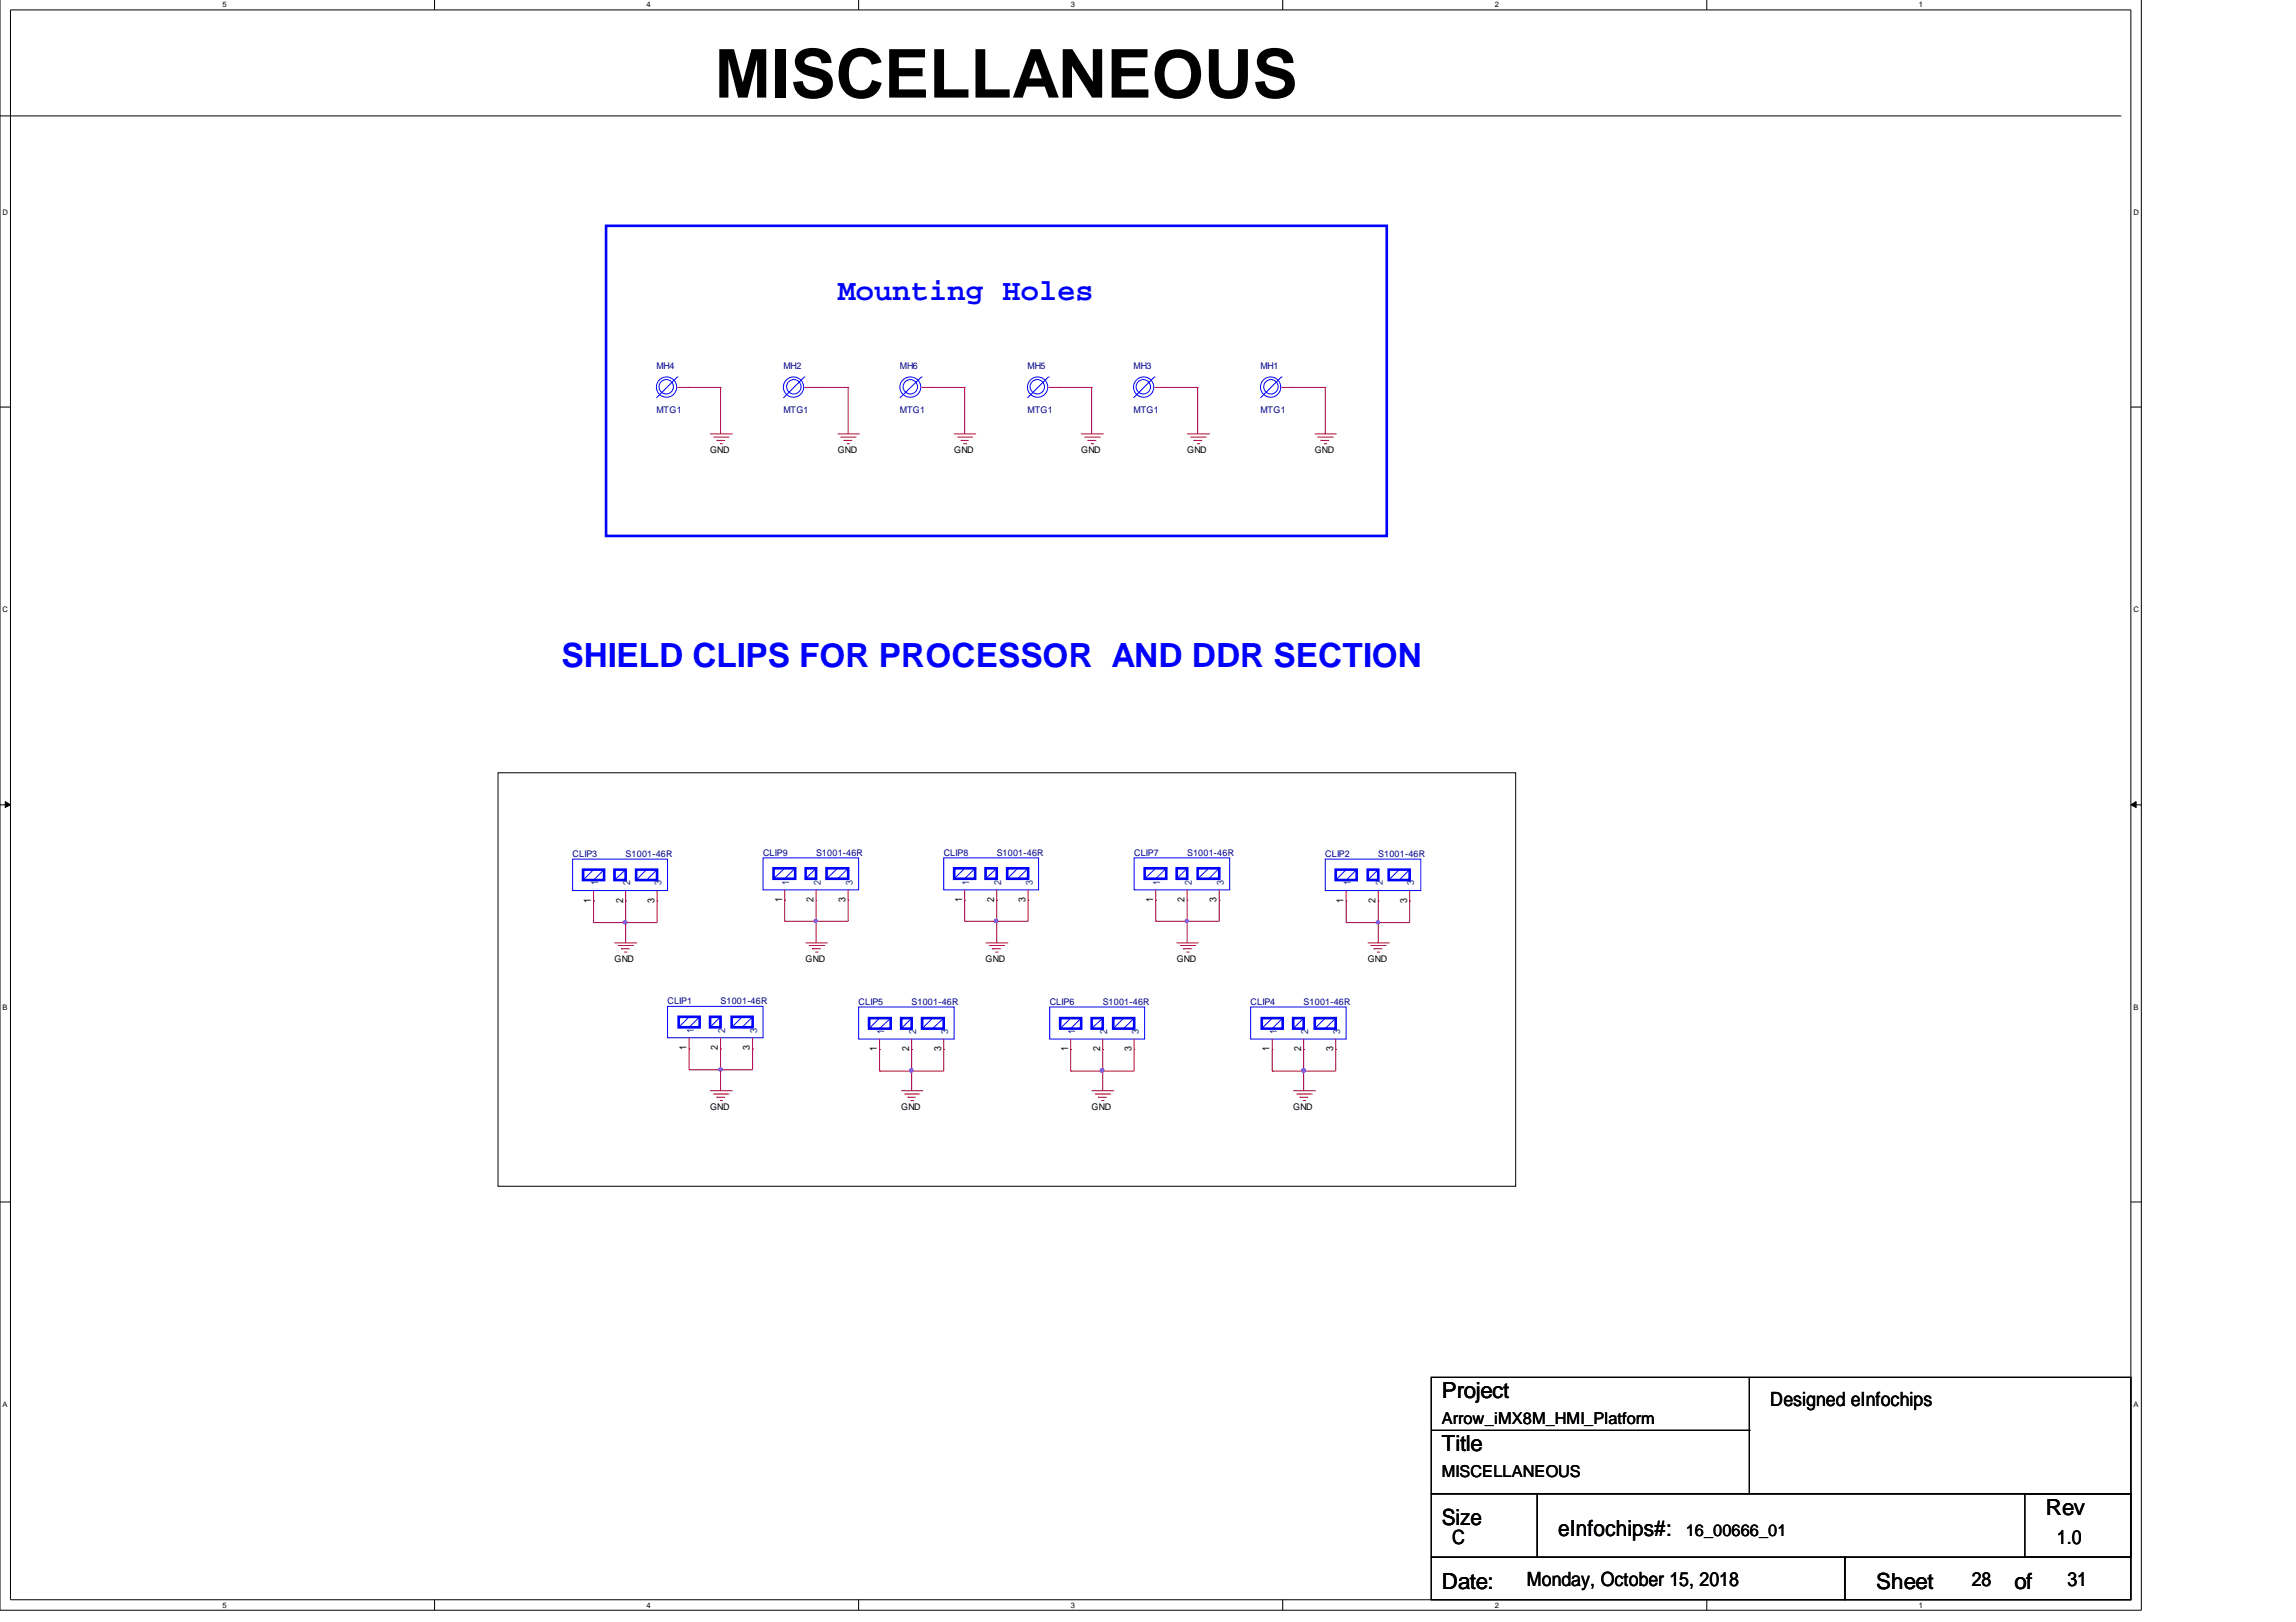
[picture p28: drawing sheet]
<svg xmlns="http://www.w3.org/2000/svg" width="297mm" height="210mm" viewBox="0 0 297 210" stroke-linecap="round" stroke-linejoin="round" font-family="sans-serif">
<defs><g id="words">
<text font-size="8.7" x="92.5" y="12.6">MISCELLANEOUS</text>
<text font-size="4.3" fill="#00f" x="72.6" y="86.3">SHIELD CLIPS FOR PROCESSOR AND DDR SECTION</text>
<text font-size="3.9" fill="#00f" x="108.4" y="38.8">Mounting Holes</text>
<g font-size="2.9">
<text x="186.5" y="180.9">Project</text>
<text x="186.5" y="187.8">Title</text>
<text x="186.5" y="197.4">Size</text>
<text x="264.7" y="196">Rev</text>
<text x="201.6" y="198.7">eInfochips#:</text>
<text x="186.5" y="205.6">Date:</text>
<text x="242.7" y="205.6">Sheet</text>
<text x="260.6" y="205.6">of</text>
</g>
<g font-size="2.5">
<text x="229" y="182">Designed eInfochips</text>
<text x="187.9" y="199.8">C</text>
<text x="266.1" y="199.8">1.0</text>
<text x="197.5" y="205.2">Monday, October 15, 2018</text>
<text x="255.1" y="205.2">28</text>
<text x="267.5" y="205.2">31</text>
</g>
<g font-size="2.1">
<text x="186.5" y="184.2">Arrow_iMX8M_HMI_Platform</text>
<text x="186.5" y="191.1">MISCELLANEOUS</text>
<text x="218.1" y="198.7">16_00666_01</text>
</g>
<g font-size="1.3">
<text x="76.5" y="116.9" transform="rotate(-90 76.5 116.9)">1</text>
<text x="80.6" y="116.9" transform="rotate(-90 80.6 116.9)">2</text>
<text x="84.7" y="116.9" transform="rotate(-90 84.7 116.9)">3</text>
<text x="101.2" y="116.8" transform="rotate(-90 101.2 116.8)">1</text>
<text x="105.2" y="116.8" transform="rotate(-90 105.2 116.8)">2</text>
<text x="109.4" y="116.8" transform="rotate(-90 109.4 116.8)">3</text>
<text x="124.5" y="116.8" transform="rotate(-90 124.5 116.8)">1</text>
<text x="128.6" y="116.8" transform="rotate(-90 128.6 116.8)">2</text>
<text x="132.7" y="116.8" transform="rotate(-90 132.7 116.8)">3</text>
<text x="149.2" y="116.8" transform="rotate(-90 149.2 116.8)">1</text>
<text x="153.2" y="116.8" transform="rotate(-90 153.2 116.8)">2</text>
<text x="157.4" y="116.8" transform="rotate(-90 157.4 116.8)">3</text>
<text x="173.8" y="116.9" transform="rotate(-90 173.8 116.9)">1</text>
<text x="178" y="116.9" transform="rotate(-90 178 116.9)">2</text>
<text x="182" y="116.9" transform="rotate(-90 182 116.9)">3</text>
<text x="88.8" y="135.9" transform="rotate(-90 88.8 135.9)">1</text>
<text x="92.9" y="135.9" transform="rotate(-90 92.9 135.9)">2</text>
<text x="97" y="135.9" transform="rotate(-90 97 135.9)">3</text>
<text x="113.5" y="136.1" transform="rotate(-90 113.5 136.1)">1</text>
<text x="117.6" y="136.1" transform="rotate(-90 117.6 136.1)">2</text>
<text x="121.8" y="136.1" transform="rotate(-90 121.8 136.1)">3</text>
<text x="138.2" y="136.1" transform="rotate(-90 138.2 136.1)">1</text>
<text x="142.3" y="136.1" transform="rotate(-90 142.3 136.1)">2</text>
<text x="146.4" y="136.1" transform="rotate(-90 146.4 136.1)">3</text>
<text x="164.3" y="136.1" transform="rotate(-90 164.3 136.1)">1</text>
<text x="168.3" y="136.1" transform="rotate(-90 168.3 136.1)">2</text>
<text x="172.5" y="136.1" transform="rotate(-90 172.5 136.1)">3</text>
</g>
<g font-size="1.3" fill="#004080">
<text x="77.4" y="114.6" transform="rotate(-90 77.4 114.6)">1</text>
<text x="81.5" y="114.6" transform="rotate(-90 81.5 114.6)">2</text>
<text x="85.6" y="114.6" transform="rotate(-90 85.6 114.6)">3</text>
<text x="102.1" y="114.5" transform="rotate(-90 102.1 114.5)">1</text>
<text x="106.2" y="114.5" transform="rotate(-90 106.2 114.5)">2</text>
<text x="110.3" y="114.5" transform="rotate(-90 110.3 114.5)">3</text>
<text x="125.4" y="114.5" transform="rotate(-90 125.4 114.5)">1</text>
<text x="129.5" y="114.5" transform="rotate(-90 129.5 114.5)">2</text>
<text x="133.6" y="114.5" transform="rotate(-90 133.6 114.5)">3</text>
<text x="150.1" y="114.5" transform="rotate(-90 150.1 114.5)">1</text>
<text x="154.2" y="114.5" transform="rotate(-90 154.2 114.5)">2</text>
<text x="158.3" y="114.5" transform="rotate(-90 158.3 114.5)">3</text>
<text x="174.8" y="114.6" transform="rotate(-90 174.8 114.6)">1</text>
<text x="178.9" y="114.6" transform="rotate(-90 178.9 114.6)">2</text>
<text x="183" y="114.6" transform="rotate(-90 183 114.6)">3</text>
<text x="89.7" y="133.6" transform="rotate(-90 89.7 133.6)">1</text>
<text x="93.8" y="133.6" transform="rotate(-90 93.8 133.6)">2</text>
<text x="98" y="133.6" transform="rotate(-90 98 133.6)">3</text>
<text x="114.4" y="133.8" transform="rotate(-90 114.4 133.8)">1</text>
<text x="118.5" y="133.8" transform="rotate(-90 118.5 133.8)">2</text>
<text x="122.7" y="133.8" transform="rotate(-90 122.7 133.8)">3</text>
<text x="139.1" y="133.8" transform="rotate(-90 139.1 133.8)">1</text>
<text x="143.3" y="133.8" transform="rotate(-90 143.3 133.8)">2</text>
<text x="147.3" y="133.8" transform="rotate(-90 147.3 133.8)">3</text>
<text x="165.2" y="133.8" transform="rotate(-90 165.2 133.8)">1</text>
<text x="169.2" y="133.8" transform="rotate(-90 169.2 133.8)">2</text>
<text x="173.4" y="133.8" transform="rotate(-90 173.4 133.8)">3</text>
</g>
<g font-size="1.2" fill="#000080">
<text x="84.9" y="47.8">MH4</text>
<text x="101.3" y="47.8">MH2</text>
<text x="116.4" y="47.8">MH6</text>
<text x="132.9" y="47.8">MH5</text>
<text x="146.6" y="47.8">MH3</text>
<text x="163.1" y="47.8">MH1</text>
<text x="84.9" y="53.4">MTG1</text>
<text x="101.3" y="53.4">MTG1</text>
<text x="116.4" y="53.4">MTG1</text>
<text x="132.9" y="53.4">MTG1</text>
<text x="146.6" y="53.4">MTG1</text>
<text x="163.1" y="53.4">MTG1</text>
<text x="74.1" y="110.8">CLIP3</text>
<text x="80.9" y="110.8">S1001-46R</text>
<text x="98.7" y="110.8">CLIP9</text>
<text x="105.6" y="110.8">S1001-46R</text>
<text x="122.1" y="110.8">CLIP8</text>
<text x="128.9" y="110.8">S1001-46R</text>
<text x="146.7" y="110.8">CLIP7</text>
<text x="153.6" y="110.8">S1001-46R</text>
<text x="171.4" y="110.8">CLIP2</text>
<text x="178.3" y="110.8">S1001-46R</text>
<text x="86.4" y="130">CLIP1</text>
<text x="93.2" y="130">S1001-46R</text>
<text x="111.1" y="130.1">CLIP5</text>
<text x="117.9" y="130.1">S1001-46R</text>
<text x="135.8" y="130.1">CLIP6</text>
<text x="142.7" y="130.1">S1001-46R</text>
<text x="161.8" y="130.1">CLIP4</text>
<text x="168.7" y="130.1">S1001-46R</text>
</g>
<g font-size="1.2">
<text x="91.9" y="58.6">GND</text>
<text x="108.4" y="58.6">GND</text>
<text x="123.4" y="58.6">GND</text>
<text x="139.9" y="58.6">GND</text>
<text x="153.6" y="58.6">GND</text>
<text x="170.1" y="58.6">GND</text>
<text x="79.5" y="124.5">GND</text>
<text x="104.2" y="124.5">GND</text>
<text x="127.5" y="124.5">GND</text>
<text x="152.2" y="124.5">GND</text>
<text x="177" y="124.5">GND</text>
<text x="91.9" y="143.7">GND</text>
<text x="116.6" y="143.7">GND</text>
<text x="141.2" y="143.7">GND</text>
<text x="167.3" y="143.7">GND</text>
</g>
<g font-size="1">
<text x="28.8" y=".9">5</text>
<text x="83.7" y=".9">4</text>
<text x="138.5" y=".9">3</text>
<text x="193.4" y=".9">2</text>
<text x="248.2" y=".9">1</text>
<text x=".3" y="27.8">D</text>
<text x="276" y="27.8">D</text>
<text x=".3" y="79.2">C</text>
<text x="276" y="79.2">C</text>
<text x=".3" y="130.7">B</text>
<text x="276" y="130.7">B</text>
<text x=".3" y="182">A</text>
<text x="276" y="182">A</text>
<text x="28.8" y="208">5</text>
<text x="83.7" y="208">4</text>
<text x="138.5" y="208">3</text>
<text x="193.4" y="208">2</text>
<text x="248.2" y="208">1</text>
</g>
</g></defs>
<path d="M0 -.1v208.5h277v-208.5M1.4 1.3h274.3v205.7h-274.3z" fill="none" stroke="#000" stroke-width=".13"/>
<g fill="#fff">
<path d="M28.8 .1h.4v1h-.4z"/>
<path d="M28.8 207.2h.4v1h-.4z"/>
</g>
<path d="M56.2 -.1v1.4M56.2 207v1.4" fill="none" stroke="#000" stroke-width=".13"/>
<g fill="#fff">
<path d="M83.7 .1h.4v1h-.4z"/>
<path d="M83.7 207.2h.4v1h-.4z"/>
</g>
<path d="M111.1 -.1v1.4M111.1 207v1.4" fill="none" stroke="#000" stroke-width=".13"/>
<g fill="#fff">
<path d="M138.5 .1h.4v1h-.4z"/>
<path d="M138.5 207.2h.4v1h-.4z"/>
</g>
<path d="M165.9 -.1v1.4M165.9 207v1.4" fill="none" stroke="#000" stroke-width=".13"/>
<g fill="#fff">
<path d="M193.4 .1h.4v1h-.4z"/>
<path d="M193.4 207.2h.4v1h-.4z"/>
</g>
<path d="M220.8 -.1v1.4M220.8 207v1.4" fill="none" stroke="#000" stroke-width=".13"/>
<g fill="#fff">
<path d="M248.2 .1h.5v1h-.5z"/>
<path d="M248.2 207.2h.5v1h-.5z"/>
<path d="M.3 26.9h.5v1.1h-.5z"/>
<path d="M276 26.9h.5v1.1h-.5z"/>
<path d="M.3 78.3h.5v1h-.5z"/>
<path d="M276 78.3h.5v1h-.5z"/>
</g>
<path d="M0 52.7h1.4M275.7 52.7h1.3" fill="none" stroke="#000" stroke-width=".13"/>
<g fill="#fff">
<path d="M.3 129.8h.5v1h-.5z"/>
<path d="M276 129.8h.5v1h-.5z"/>
</g>
<path d="M0 104.2h1.4M275.7 104.2h1.3" fill="none" stroke="#000" stroke-width=".13"/>
<path d="M.7 103.7l.7 .5-.7 .3zM275.7 104.2l.7-.5v.8z" fill="#000" stroke="#000" stroke-width=".13"/>
<g fill="#fff">
<path d="M.3 181.2h.5v1h-.5z"/>
<path d="M276 181.2h.5v1h-.5z"/>
</g>
<g fill="none" stroke="#000" stroke-width=".13">
<path d="M0 15h274.3M274.3 15h.1M64.4 100h131.7v53.5h-131.7zM0 155.5h1.4M275.7 155.5h1.3M185.2 178.2h90.5v15.1h-90.5zM226.3 178.2v15.1M185.2 193.3h13.7v8.2h-13.7zM185.2 185.1h41.1M198.9 193.3h76.8v8.2h-76.8zM226.3 193.3h.1M226.3 185.1h.1"/>
<path d="M262 193.3h13.7v8.2h-13.7zM185.2 201.5h53.5v5.5h-53.5zM238.7 201.5h37v5.5h-37z"/>
</g>
<g fill="none" stroke="#00f" stroke-width=".34">
<path d="M78.4 29.2h101v40.2h-101zM75.4 112.5h2.7v1.4h-2.7zM79.5 112.5h1.4v1.4h-1.4zM82.3 112.5h2.7v1.4h-2.7zM100.1 112.4h2.8v1.3h-2.8zM104.2 112.4h1.4v1.3h-1.4zM106.9 112.4h2.8v1.3h-2.8zM123.4 112.4h2.8v1.3h-2.8zM127.5 112.4h1.4v1.3h-1.4zM130.3 112.4h2.7v1.3h-2.7zM148.1 112.4h2.8v1.3h-2.8zM152.2 112.4h1.4v1.3h-1.4z"/>
<path d="M154.9 112.4h2.8v1.3h-2.8zM172.8 112.5h2.7v1.4h-2.7zM177 112.5h1.3v1.4h-1.3zM179.7 112.5h2.7v1.4h-2.7zM87.8 131.6h2.7v1.3h-2.7zM91.9 131.6h1.3v1.3h-1.3zM94.7 131.6h2.7v1.3h-2.7zM112.4 131.8h2.8v1.3h-2.8zM116.6 131.8h1.3v1.3h-1.3zM119.3 131.8h2.8v1.3h-2.8zM137.2 131.8h2.7v1.3h-2.7zM141.2 131.8h1.5v1.3h-1.5z"/>
<path d="M144 131.8h2.7v1.3h-2.7zM163.2 131.8h2.7v1.3h-2.7zM167.3 131.8h1.4v1.3h-1.4zM170.1 131.8h2.7v1.3h-2.7z"/>
</g>
<g fill="none" stroke="#f00" stroke-width=".13">
<path d="M87.6 50.1h1.4M89 50.1h.1M91.9 56.1h2.8M92.3 56.6h1.9M92.7 57h.1M92.7 57h1.1M93.1 57.4h.3M93.4 57.4h.1M94.2 56.6h.1M94.7 56.1h.1M104.1 50.1h1.4M105.5 50.1h.1"/>
<path d="M108.4 56.1h2.7M108.7 56.6h2M109.1 57h.1M109.1 57h1.1M109.6 57.4h.2M109.8 57.4h.1M110.7 56.6h.1M111.1 56.1h.1M119.2 50.1h1.4M120.6 50.1h.1M123.4 56.1h2.8M123.9 56.6h1.8"/>
<path d="M124.3 57h.1M124.3 57h1M124.6 57.4h.4M125 57.4h.1M125.7 56.6h.1M126.2 56.1h.1M135.6 50.1h1.4M137 50.1h.1M139.9 56.1h2.8M140.3 56.6h1.9M140.7 57h.1M140.7 57h1.1"/>
<path d="M141.1 57.4h.3M141.4 57.4h.1M142.2 56.6h.1M142.7 56.1h.1M149.4 50.1h1.3M150.7 50.1h.1M153.6 56.1h2.8M154 56.6h2M154.4 57h.1M154.4 57h1.1M154.9 57.4h.2M155.1 57.4h.1"/>
<path d="M156 56.6h.1M156.4 56.1h.1M165.8 50.1h1.4M167.2 50.1h.1M170.1 56.1h2.7M170.4 56.6h2M170.9 57h.1M170.9 57h1.1M171.3 57.4h.2M171.5 57.4h.1M172.4 56.6h.1M172.8 56.1h.1"/>
<path d="M76.8 116.6h.1M76.8 115.2v1.4M80.9 116.6h.1M80.9 115.2v1.4M85 116.6h.1M85 115.2v1.4M101.5 116.5h.1M101.5 115.2v1.3M105.6 116.5h.1M105.6 115.2v1.3M109.7 116.5h.1M109.7 115.2v1.3"/>
<path d="M124.8 116.5h.1M124.8 115.2v1.3M128.9 116.5h.1M128.9 115.2v1.3M133 116.5h.1M133 115.2v1.3M149.5 116.5h.1M149.5 115.2v1.3M153.6 116.5h.1M153.6 115.2v1.3M157.7 116.5h.1M157.7 115.2v1.3"/>
<path d="M174.2 116.6h.1M174.2 115.2v1.4M178.3 116.6h.1M178.3 115.2v1.4M182.4 116.6h.1M182.4 115.2v1.4M79.5 122h2.8M79.9 122.4h2M80.3 122.8h.1M80.3 122.8h1.1M80.8 123.2h.2M81 123.2h.1"/>
<path d="M81.9 122.4h.1M82.3 122h.1M89.2 135.7h.1M89.2 134.3v1.4M93.2 135.7h.1M93.2 134.3v1.4M97.4 135.7h.1M97.4 134.3v1.4M104.2 122h2.7M104.6 122.4h2M105.1 122.8h.1M105.1 122.8h1.1"/>
<path d="M105.5 123.2h.2M105.7 123.2h.1M106.6 122.4h.1M106.9 122h.1M113.8 135.8h.1M113.8 134.5v1.3M117.9 135.8h.1M117.9 134.5v1.3M122.1 135.8h.1M122.1 134.5v1.3M127.5 122h2.8M127.9 122.4h2"/>
<path d="M128.4 122.8h.1M128.4 122.8h1.1M128.8 123.2h.2M129 123.2h.1M129.9 122.4h.1M130.3 122h.1M138.5 135.8h.1M138.5 134.5v1.3M142.7 135.8h.1M142.7 134.5v1.3M146.7 135.8h.1M146.7 134.5v1.3"/>
<path d="M152.2 122h2.7M152.7 122.4h1.9M153.1 122.8h.1M153.1 122.8h1.1M153.5 123.2h.3M153.8 123.2h.1M154.6 122.4h.1M154.9 122h.1M164.6 135.8h.1M164.6 134.5v1.3M168.7 135.8h.1M168.7 134.5v1.3"/>
<path d="M172.8 135.8h.1M172.8 134.5v1.3M177 122h2.7M177.3 122.4h1.9M177.7 122.8h.1M177.7 122.8h1.1M178.1 123.2h.3M178.4 123.2h.1M179.2 122.4h.1M179.7 122h.1M91.9 141.2h2.8M92.3 141.6h1.9"/>
<path d="M92.7 142h.1M92.7 142h1.1M93.1 142.4h.3M93.4 142.4h.1M94.2 141.6h.1M94.7 141.2h.1M116.6 141.2h2.7M117 141.6h1.9M117.4 142h.1M117.4 142h1M117.8 142.4h.3M118.1 142.4h.1"/>
<path d="M118.9 141.6h.1M119.3 141.2h.1M141.2 141.2h2.8M141.6 141.6h2M142.1 142h.1M142.1 142h1.1M142.5 142.4h.2M142.7 142.4h.1M143.6 141.6h.1M144 141.2h.1M167.3 141.2h2.8M167.7 141.6h2"/>
<path d="M168.1 142h.1M168.1 142h1.1M168.6 142.4h.2M168.8 142.4h.1M169.7 141.6h.1M170.1 141.2h.1"/>
</g>
<g fill="none" stroke="#00f" stroke-width=".13">
<path d="M87.6 48.8h.1M87.6 48.8l-2.7 2.7M104.1 48.8h.1M104.1 48.8l-2.8 2.7M119.2 48.8h.1M119.2 48.8l-2.8 2.7M135.6 48.8h.1M135.6 48.8l-2.7 2.7M149.4 48.8h.1M149.4 48.8l-2.8 2.7M165.8 48.8h.1M165.8 48.8l-2.7 2.7"/>
<path d="M74.1 111.2h12.3v4h-12.3zM76.8 112.5h.1M76.8 112.5l-1.4 1.4M78.1 112.5h.1M78.1 112.5l-1.3 1.4M80.9 112.5h.1M80.9 112.5l-1.4 1.4M83.7 112.5h.1M83.7 112.5l-1.4 1.4M85 112.5h.1M85 112.5l-1.3 1.4M98.7 111h12.4v4.2h-12.4z"/>
<path d="M101.5 112.4h.1M101.5 112.4l-1.4 1.3M102.9 112.4h.1M102.9 112.4l-1.4 1.3M105.6 112.4h.1M105.6 112.4l-1.4 1.3M108.4 112.4h.1M108.4 112.4l-1.5 1.3M109.7 112.4h.1M109.7 112.4l-1.3 1.3M122.1 111h12.3v4.2h-12.3zM124.8 112.4h.1"/>
<path d="M124.8 112.4l-1.4 1.3M126.2 112.4h.1M126.2 112.4l-1.4 1.3M128.9 112.4h.1M128.9 112.4l-1.4 1.3M131.7 112.4h.1M131.7 112.4l-1.4 1.3M133 112.4h.1M133 112.4l-1.3 1.3M146.7 111h12.4v4.2h-12.4zM149.5 112.4h.1M149.5 112.4l-1.4 1.3"/>
<path d="M150.9 112.4h.1M150.9 112.4l-1.4 1.3M153.6 112.4h.1M153.6 112.4l-1.4 1.3M156.4 112.4h.1M156.4 112.4l-1.5 1.3M157.7 112.4h.1M157.7 112.4l-1.3 1.3M171.4 111.2h12.4v4h-12.4zM174.2 112.5h.1M174.2 112.5l-1.4 1.4M175.5 112.5h.1"/>
<path d="M175.5 112.5l-1.3 1.4M178.3 112.5h.1M178.3 112.5l-1.3 1.4M181 112.5h.1M181 112.5l-1.3 1.4M182.4 112.5h.1M182.4 112.5l-1.4 1.4M86.4 130.2h12.3v4.1h-12.3zM89.2 131.6h.1M89.2 131.6l-1.4 1.3M90.5 131.6h.1M90.5 131.6l-1.3 1.3"/>
<path d="M93.2 131.6h.1M93.2 131.6l-1.3 1.3M96 131.6h.1M96 131.6l-1.3 1.3M97.4 131.6h.1M97.4 131.6l-1.4 1.3M111.1 130.3h12.3v4.2h-12.3zM113.8 131.8h.1M113.8 131.8l-1.4 1.3M115.2 131.8h.1M115.2 131.8l-1.4 1.3M117.9 131.8h.1"/>
<path d="M117.9 131.8l-1.3 1.3M120.6 131.8h.1M120.6 131.8l-1.3 1.3M122.1 131.8h.1M122.1 131.8l-1.5 1.3M135.8 130.3h12.3v4.2h-12.3zM138.5 131.8h.1M138.5 131.8l-1.3 1.3M139.9 131.8h.1M139.9 131.8l-1.4 1.3M142.7 131.8h.1M142.7 131.8l-1.5 1.3"/>
<path d="M145.4 131.8h.1M145.4 131.8l-1.4 1.3M146.7 131.8h.1M146.7 131.8l-1.3 1.3M161.8 130.3h12.4v4.2h-12.4zM164.6 131.8h.1M164.6 131.8l-1.4 1.3M165.9 131.8h.1M165.9 131.8l-1.3 1.3M168.7 131.8h.1M168.7 131.8l-1.4 1.3M171.4 131.8h.1"/>
<path d="M171.4 131.8l-1.3 1.3M172.8 131.8h.1M172.8 131.8l-1.4 1.3"/>
<circle cx="86.2" cy="50.1" r=".93"/>
<circle cx="86.2" cy="50.1" r="1.31"/>
<circle cx="102.7" cy="50.1" r="1.31"/>
<circle cx="102.7" cy="50.1" r=".93"/>
<circle cx="117.8" cy="50.1" r=".93"/>
<circle cx="117.8" cy="50.1" r="1.33"/>
<circle cx="134.2" cy="50.1" r=".93"/>
<circle cx="134.2" cy="50.1" r="1.31"/>
<circle cx="147.9" cy="50.1" r=".93"/>
<circle cx="148" cy="50.1" r="1.31"/>
<circle cx="164.4" cy="50.1" r="1.31"/>
<circle cx="164.4" cy="50.1" r=".93"/>
</g>
<g fill="none" stroke="#800040" stroke-width=".13">
<path d="M89 50.1h.1M89 50.1h4.2M93.2 50.1h.1M93.2 50.1v6M105.5 50.1h.1M105.5 50.1h4.2M109.7 50.1h.1M109.7 50.1v6M120.6 50.1h.1M120.6 50.1h4.2M124.8 50.1h.1M124.8 50.1v6"/>
<path d="M137 50.1h.1M137 50.1h4.2M141.2 50.1h.1M141.2 50.1v6M150.7 50.1h.1M150.7 50.1h4.2M154.9 50.1h.1M154.9 50.1v6M167.2 50.1h.1M167.2 50.1h4.2M171.4 50.1h.1M171.4 50.1v6"/>
<path d="M76.8 116.6h.1M76.8 119.4h.1M76.8 116.6v2.8M80.9 116.6h.1M80.9 119.4h.1M80.9 116.6v5.4M85 116.6h.1M85 116.6v2.8h-8.2M101.5 116.5h.1M101.5 119.2h.1M101.5 116.5v2.7M105.6 116.5h.1"/>
<path d="M105.6 119.2h.1M105.6 116.5v5.5M109.7 116.5h.1M109.7 116.5v2.7h-8.2M124.8 116.5h.1M124.8 119.2h.1M124.8 116.5v2.7M128.9 116.5h.1M128.9 119.2h.1M128.9 116.5v5.5M133 116.5h.1M133 116.5v2.7h-8.2"/>
<path d="M149.5 116.5h.1M149.5 119.2h.1M149.5 116.5v2.7M153.6 116.5h.1M153.6 119.2h.1M153.6 116.5v5.5M157.7 116.5h.1M157.7 116.5v2.7h-8.2M174.2 116.6h.1M174.2 119.4h.1M174.2 116.6v2.8M178.3 116.6h.1"/>
<path d="M178.3 119.4h.1M178.3 116.6v5.4M182.4 116.6h.1M182.4 116.6v2.8h-8.2M89.2 135.7h.1M89.2 138.4h.1M89.2 135.7v2.7M93.2 135.7h.1M93.2 138.4h.1M93.2 135.7v5.5M97.4 135.7h.1M97.4 135.7v2.7h-8.2"/>
<path d="M113.8 135.8h.1M113.8 138.6h.1M113.8 135.8v2.8M117.9 135.8h.1M117.9 138.6h.1M117.9 135.8v5.4M122.1 135.8h.1M122.1 135.8v2.8h-8.3M138.5 135.8h.1M138.5 138.6h.1M138.5 135.8v2.8M142.7 135.8h.1"/>
<path d="M142.7 138.6h.1M142.7 135.8v5.4M146.7 135.8h.1M146.7 135.8v2.8h-8.2M164.6 135.8h.1M164.6 138.6h.1M164.6 135.8v2.8M168.7 135.8h.1M168.7 138.6h.1M168.7 135.8v5.4M172.8 135.8h.1M172.8 135.8v2.8h-8.2"/>
</g>
<g fill="#f0f" stroke="#f0f" stroke-width=".13">
<path d="M80.7 119.2h.3l.1 .2-.1 .1h-.3l-.1-.1z" fill-rule="evenodd"/>
<path d="M128.7 119h.3l.1 .2-.1 .1h-.3l-.1-.1z" fill-rule="evenodd"/>
<path d="M93 138.3h.4l.1 .1-.1 .2h-.4v-.2z" fill-rule="evenodd"/>
<path d="M80.7 119.2h.3l.1 .2-.1 .1h-.3l-.1-.1z" fill-rule="evenodd"/>
<path d="M128.7 119h.3l.1 .2-.1 .1h-.3l-.1-.1z" fill-rule="evenodd"/>
<path d="M93 138.3h.4l.1 .1-.1 .2h-.4v-.2z" fill-rule="evenodd"/>
<circle cx="168.7" cy="138.5" r=".25"/>
<circle cx="142.6" cy="138.5" r=".25"/>
<circle cx="178.3" cy="119.4" r=".21"/>
<circle cx="153.5" cy="119.2" r=".21"/>
<circle cx="105.5" cy="119.2" r=".21"/>
<circle cx="117.9" cy="138.5" r=".24"/>
</g>
<use href="#words"/>
</svg>
